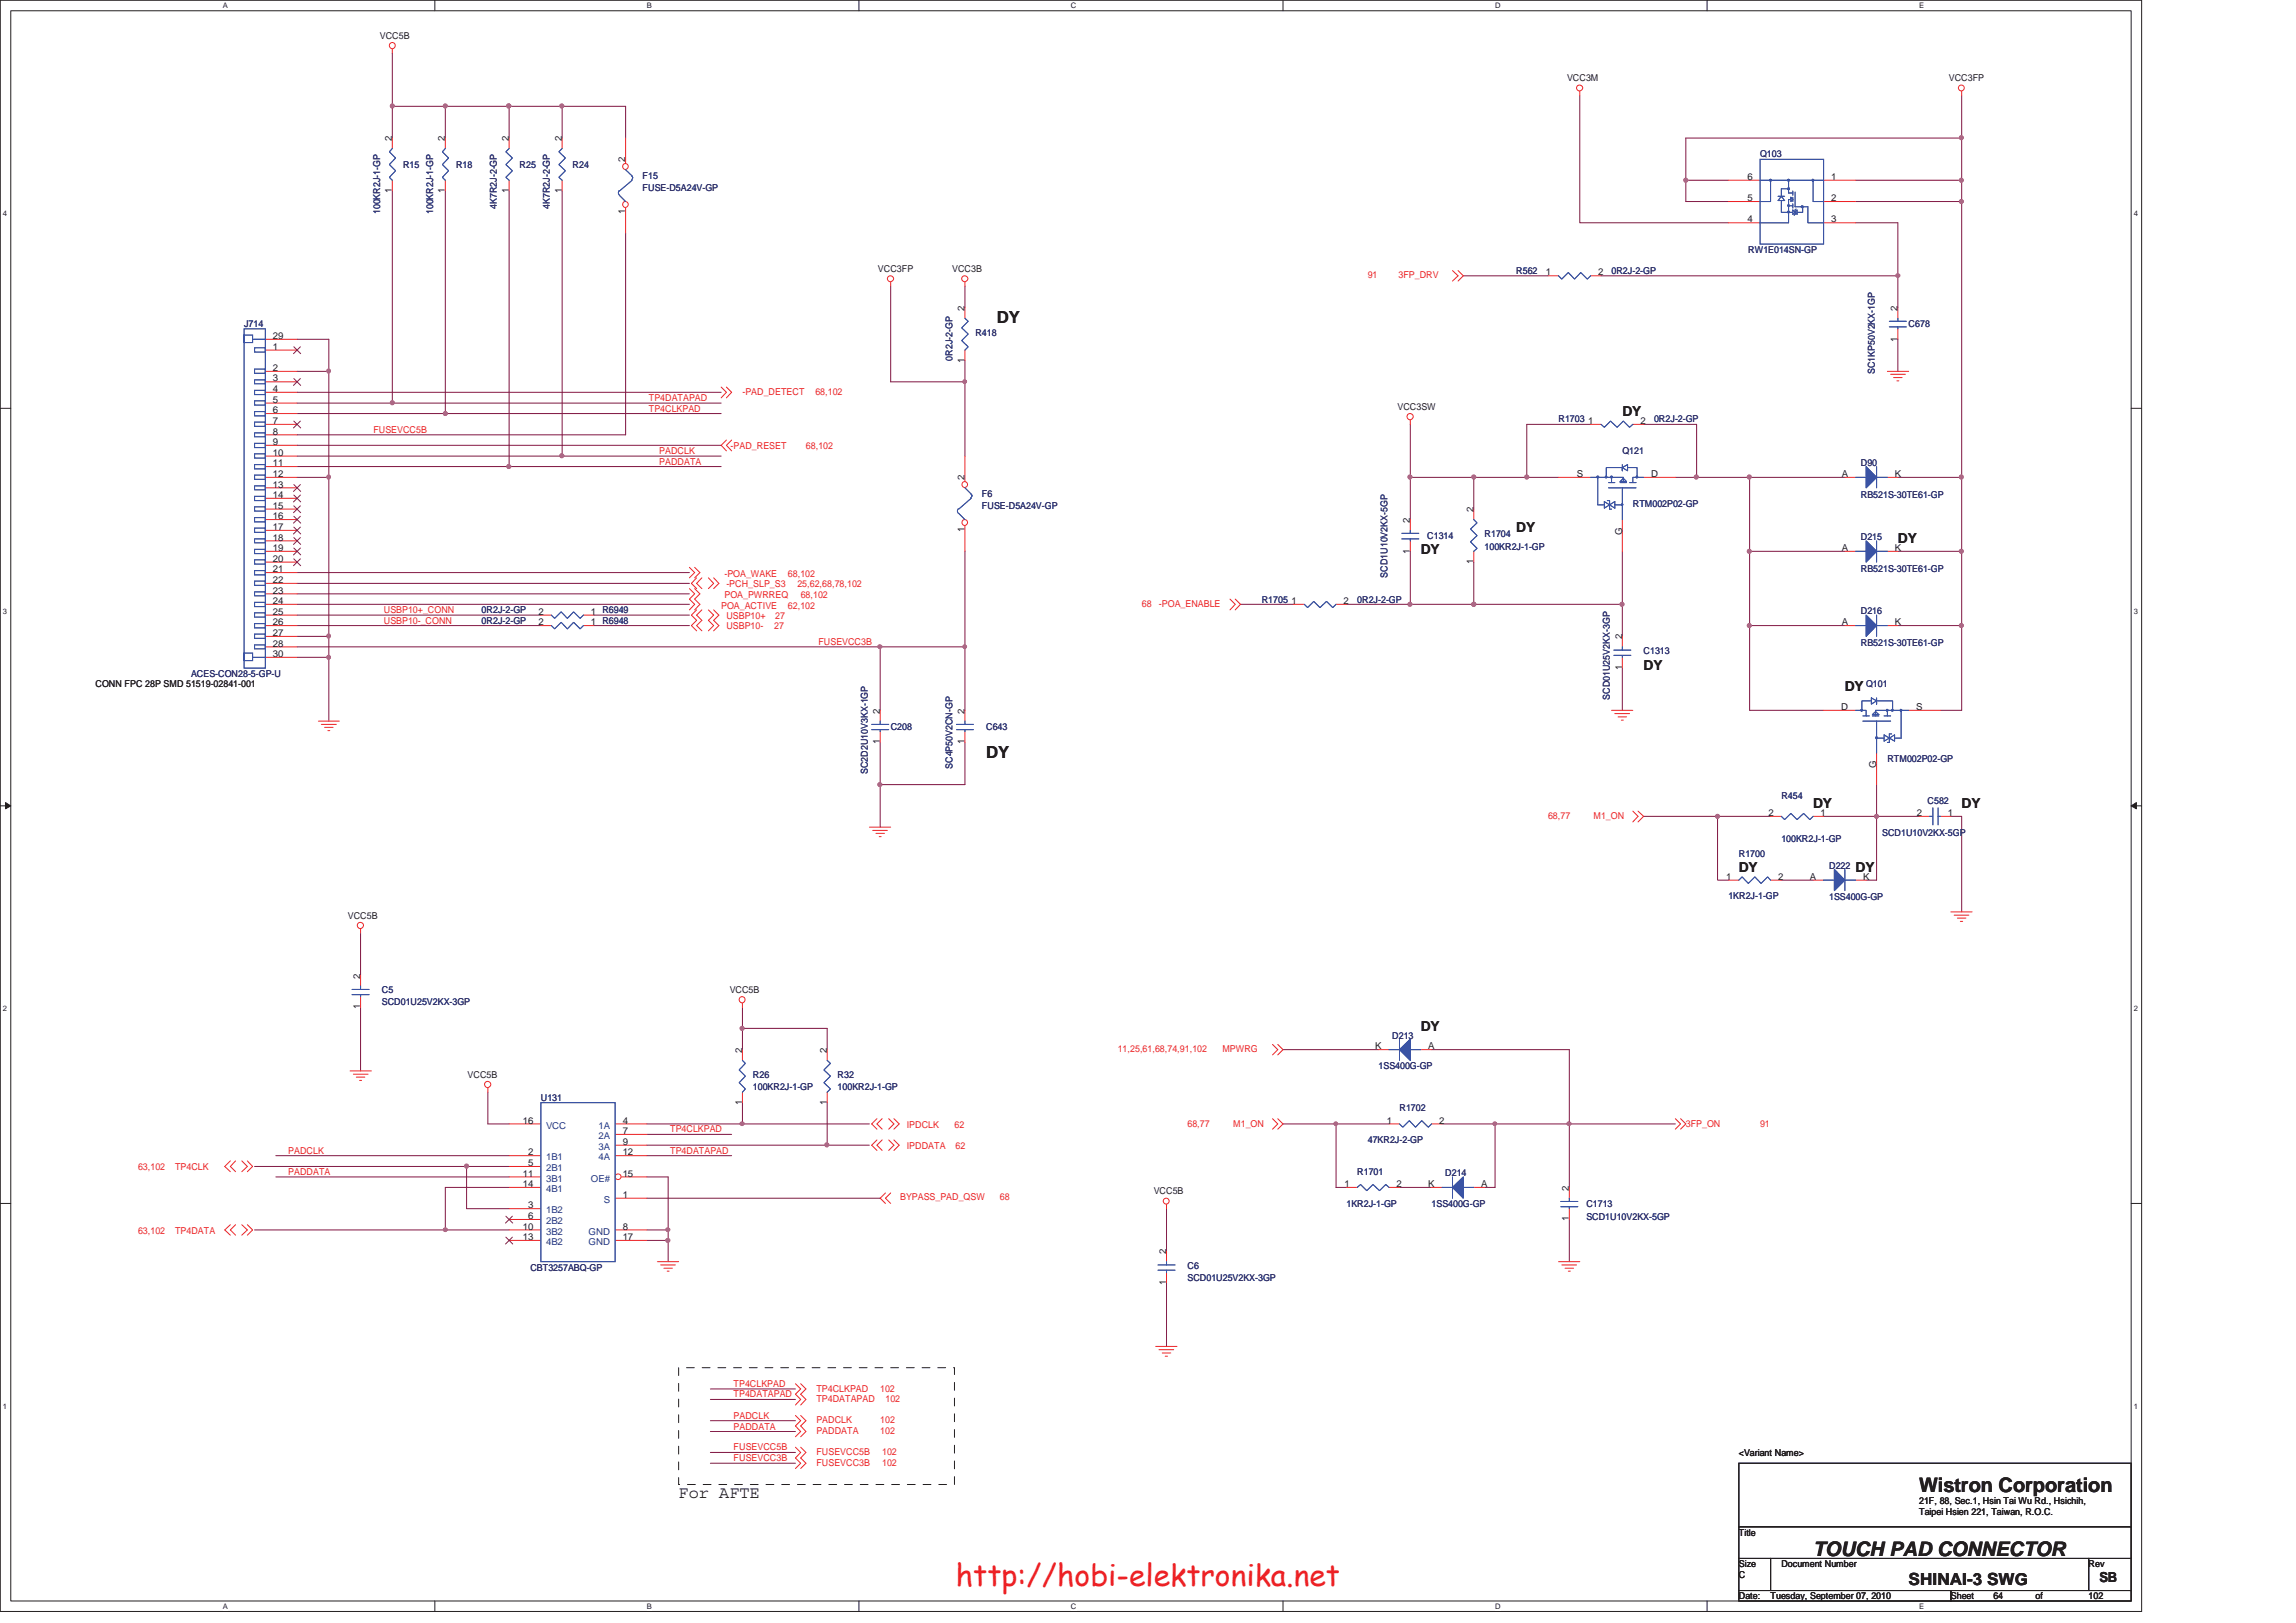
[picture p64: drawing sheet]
<svg xmlns="http://www.w3.org/2000/svg" width="297mm" height="210mm" viewBox="0 0 297 210" stroke-linecap="round" stroke-linejoin="round" font-family="sans-serif">
<defs><g id="words">
<text font-size="3.9" fill="#ed2024" x="123.7" y="205.2">http://hobi-elektronika.net</text>
<g font-size="2.6" fill="#231f20">
<text x="248.3" y="193.1">Wistron Corporation</text>
<text x="234.6" y="201.2">TOUCH PAD CONNECTOR</text>
</g>
<g font-size="2.2" fill="#231f20">
<text x="128.9" y="41.8">DY</text>
<text x="127.6" y="98.1">DY</text>
<text x="87.8" y="193.8">For AFTE</text>
<text x="246.9" y="205.1">SHINAI-3 SWG</text>
</g>
<g font-size="1.8" fill="#231f20">
<text x="209.9" y="53.8">DY</text>
<text x="183.8" y="71.6">DY</text>
<text x="196.2" y="68.9">DY</text>
<text x="245.5" y="70.3">DY</text>
<text x="212.6" y="86.7">DY</text>
<text x="238.7" y="89.4">DY</text>
<text x="234.6" y="104.6">DY</text>
<text x="253.8" y="104.6">DY</text>
<text x="225" y="112.8">DY</text>
<text x="240.1" y="112.8">DY</text>
<text x="183.8" y="133.3">DY</text>
<text x="271.6" y="204.7">SB</text>
</g>
<g font-size="1.2" fill="#231f20">
<text x="49.1" y="5">VCC5B</text>
<text x="202.7" y="10.5">VCC3M</text>
<text x="252.1" y="10.5">VCC3FP</text>
<text x="50.7" y="18.2" transform="rotate(-90 50.7 18.2)">2</text>
<text x="57.6" y="18.2" transform="rotate(-90 57.6 18.2)">2</text>
<text x="65.8" y="18.2" transform="rotate(-90 65.8 18.2)">2</text>
<text x="72.7" y="18.2" transform="rotate(-90 72.7 18.2)">2</text>
<text x="80.9" y="21" transform="rotate(-90 80.9 21)">2</text>
<text x="226.1" y="23.3">6</text>
<text x="236.9" y="23.3">1</text>
<text x="50.7" y="25" transform="rotate(-90 50.7 25)">1</text>
<text x="57.6" y="25" transform="rotate(-90 57.6 25)">1</text>
<text x="65.8" y="25" transform="rotate(-90 65.8 25)">1</text>
<text x="72.7" y="25" transform="rotate(-90 72.7 25)">1</text>
<text x="80.9" y="27.7" transform="rotate(-90 80.9 27.7)">1</text>
<text x="226.1" y="28.8">4</text>
<text x="226.1" y="26">5</text>
<text x="236.9" y="26">2</text>
<text x="236.9" y="28.8">3</text>
<text x="113.6" y="35.2">VCC3FP</text>
<text x="123.2" y="35.2">VCC3B</text>
<text x="200" y="35.6">1</text>
<text x="206.8" y="35.6">2</text>
<text x="124.8" y="40.2" transform="rotate(-90 124.8 40.2)">2</text>
<text x="245.5" y="40.2" transform="rotate(-90 245.5 40.2)">2</text>
<text x="35.3" y="45.3">1</text>
<text x="35.3" y="43.9">29</text>
<text x="124.8" y="46.9" transform="rotate(-90 124.8 46.9)">1</text>
<text x="245.5" y="44.2" transform="rotate(-90 245.5 44.2)">1</text>
<text x="35.3" y="48">2</text>
<text x="35.3" y="49.4">3</text>
<text x="35.3" y="50.7">4</text>
<text x="35.3" y="52.1">5</text>
<text x="35.3" y="53.5">6</text>
<text x="180.8" y="53">VCC3SW</text>
<text x="35.3" y="54.9">7</text>
<text x="35.3" y="56.2">8</text>
<text x="35.3" y="57.6">9</text>
<text x="35.3" y="59">10</text>
<text x="205.5" y="54.9">1</text>
<text x="212.2" y="54.9">2</text>
<text x="35.3" y="60.3">11</text>
<text x="35.3" y="61.7">12</text>
<text x="35.3" y="63.1">13</text>
<text x="35.3" y="64.4">14</text>
<text x="35.3" y="65.8">15</text>
<text x="124.8" y="62.1" transform="rotate(-90 124.8 62.1)">2</text>
<text x="204" y="61.7">S</text>
<text x="213.6" y="61.7">D</text>
<text x="238.3" y="61.7">A</text>
<text x="245.1" y="61.7">K</text>
<text x="35.3" y="67.2">16</text>
<text x="35.3" y="68.6">17</text>
<text x="35.3" y="69.9">18</text>
<text x="35.3" y="71.3">19</text>
<text x="124.8" y="68.9" transform="rotate(-90 124.8 68.9)">1</text>
<text x="182.4" y="71.6" transform="rotate(-90 182.4 71.6)">1</text>
<text x="182.4" y="67.6" transform="rotate(-90 182.4 67.6)">2</text>
<text x="190.6" y="66.2" transform="rotate(-90 190.6 66.2)">2</text>
<text x="209.8" y="69.2" transform="rotate(-90 209.8 69.2)">G</text>
<text x="238.3" y="71.3">A</text>
<text x="245.1" y="71.3">K</text>
<text x="35.3" y="72.7">20</text>
<text x="35.3" y="74">21</text>
<text x="35.3" y="75.4">22</text>
<text x="35.3" y="76.8">23</text>
<text x="190.6" y="73" transform="rotate(-90 190.6 73)">1</text>
<text x="35.3" y="78.1">24</text>
<text x="35.3" y="79.5">25</text>
<text x="35.3" y="80.9">26</text>
<text x="35.3" y="82.3">27</text>
<text x="35.3" y="83.6">28</text>
<text x="69.7" y="79.5">2</text>
<text x="69.7" y="80.9">2</text>
<text x="76.5" y="79.5">1 R6949</text>
<text x="76.5" y="80.9">1 R6948</text>
<text x="167.1" y="78.1">1</text>
<text x="173.8" y="78.1">2</text>
<text x="209.8" y="82.7" transform="rotate(-90 209.8 82.7)">2</text>
<text x="238.3" y="80.9">A</text>
<text x="245.1" y="80.9">K</text>
<text x="12.4" y="88.9">CONN FPC 28P SMD 51519-02841-001</text>
<text x="35.3" y="85">30</text>
<text x="209.8" y="86.7" transform="rotate(-90 209.8 86.7)">1</text>
<text x="113.8" y="92.3" transform="rotate(-90 113.8 92.3)">2</text>
<text x="124.8" y="92.3" transform="rotate(-90 124.8 92.3)">2</text>
<text x="238.2" y="91.9">D</text>
<text x="247.9" y="91.9">S</text>
<text x="113.8" y="96.3" transform="rotate(-90 113.8 96.3)">1</text>
<text x="124.8" y="96.3" transform="rotate(-90 124.8 96.3)">1</text>
<text x="242.7" y="99.4" transform="rotate(-90 242.7 99.4)">G</text>
<text x="228.8" y="105.6">2</text>
<text x="235.5" y="105.6">1</text>
<text x="248" y="105.6">2</text>
<text x="252" y="105.6">1</text>
<text x="223.3" y="113.8">1</text>
<text x="230" y="113.8">2</text>
<text x="234.1" y="113.8">A</text>
<text x="241" y="113.8">K</text>
<text x="45" y="118.9">VCC5B</text>
<text x="46.6" y="130.6" transform="rotate(-90 46.6 130.6)">1</text>
<text x="46.6" y="126.6" transform="rotate(-90 46.6 126.6)">2</text>
<text x="94.4" y="128.4">VCC5B</text>
<text x="96" y="136.2" transform="rotate(-90 96 136.2)">2</text>
<text x="107" y="136.2" transform="rotate(-90 107 136.2)">2</text>
<text x="177.9" y="135.8">K</text>
<text x="184.8" y="135.8">A</text>
<text x="60.5" y="139.4">VCC5B</text>
<text x="96" y="143" transform="rotate(-90 96 143)">1</text>
<text x="107" y="143" transform="rotate(-90 107 143)">1</text>
<text x="67.6" y="145.4">16</text>
<text x="68.3" y="149.5">2</text>
<text x="80.6" y="145.4">4</text>
<text x="80.6" y="146.7">7</text>
<text x="80.6" y="148.1">9</text>
<text x="80.6" y="149.5">12</text>
<text x="179.4" y="145.4">1</text>
<text x="186.2" y="145.4">2</text>
<text x="67.6" y="152.2">11</text>
<text x="67.6" y="153.6">14</text>
<text x="68.3" y="150.9">5</text>
<text x="80.6" y="155">1</text>
<text x="80.6" y="152.2">15</text>
<text x="149.3" y="154.5">VCC5B</text>
<text x="173.9" y="153.6">1</text>
<text x="180.7" y="153.6">2</text>
<text x="184.8" y="153.6">K</text>
<text x="191.6" y="153.6">A</text>
<text x="203" y="154" transform="rotate(-90 203 154)">2</text>
<text x="67.6" y="159.1">10</text>
<text x="67.6" y="160.4">13</text>
<text x="68.3" y="156.3">3</text>
<text x="68.3" y="157.7">6</text>
<text x="80.6" y="159.1">8</text>
<text x="80.6" y="160.4">17</text>
<text x="203" y="158" transform="rotate(-90 203 158)">1</text>
<text x="150.9" y="166.3" transform="rotate(-90 150.9 166.3)">1</text>
<text x="150.9" y="162.3" transform="rotate(-90 150.9 162.3)">2</text>
<text x="225" y="188.4">&lt;Variant Name&gt;</text>
<text x="248.3" y="194.6">21F, 88, Sec.1, Hsin Tai Wu Rd., Hsichih,</text>
<text x="248.3" y="196">Taipei Hsien 221, Taiwan, R.O.C.</text>
<text x="225" y="198.7">Title</text>
<text x="225" y="202.8">Size</text>
<text x="230.5" y="202.8">Document Number</text>
<text x="270.2" y="202.8">Rev</text>
<text x="225" y="204.2">C</text>
<text x="225" y="206.9">Date:</text>
<text x="229.1" y="206.9">Tuesday, September 07, 2010</text>
<text x="252.4" y="206.9">Sheet</text>
<text x="257.9" y="206.9">64</text>
<text x="263.4" y="206.9">of</text>
<text x="270.2" y="206.9">102</text>
</g>
<g font-size="1.2" fill="#2d2d72">
<text x="52.2" y="21.8">R15</text>
<text x="59" y="21.8">R18</text>
<text x="67.2" y="21.8">R25</text>
<text x="74.1" y="21.8">R24</text>
<text x="83.1" y="23.1">F15</text>
<text x="227.7" y="20.4">Q103</text>
<text x="49.2" y="27.7" transform="rotate(-90 49.2 27.7)">100KR2J-1-GP</text>
<text x="56" y="27.7" transform="rotate(-90 56 27.7)">100KR2J-1-GP</text>
<text x="64.3" y="27" transform="rotate(-90 64.3 27)">4K7R2J-2-GP</text>
<text x="71.1" y="27" transform="rotate(-90 71.1 27)">4K7R2J-2-GP</text>
<text x="83.1" y="24.8">FUSE-D5A24V-GP</text>
<text x="196.2" y="35.5">R562</text>
<text x="208.5" y="35.5">0R2J-2-GP</text>
<text x="226.2" y="32.7">RW1E014SN-GP</text>
<text x="31.6" y="42.3">J714</text>
<text x="123.2" y="46.6" transform="rotate(-90 123.2 46.6)">0R2J-2-GP</text>
<text x="126.2" y="43.4">R418</text>
<text x="246.9" y="42.3">C678</text>
<text x="242.6" y="48.4" transform="rotate(-90 242.6 48.4)">SC1KP50V2KX-1GP</text>
<text x="201.6" y="54.6">R1703</text>
<text x="209.9" y="58.8">Q121</text>
<text x="214" y="54.6">0R2J-2-GP</text>
<text x="127" y="64.3">F6</text>
<text x="127" y="65.9">FUSE-D5A24V-GP</text>
<text x="211.2" y="65.6">RTM002P02-GP</text>
<text x="240.7" y="60.3">D90</text>
<text x="240.7" y="64.4">RB521S-30TE61-GP</text>
<text x="184.7" y="69.8">C1314</text>
<text x="192.1" y="69.5">R1704</text>
<text x="192.1" y="71.1">100KR2J-1-GP</text>
<text x="240.7" y="69.9">D215</text>
<text x="163.2" y="78">R1705</text>
<text x="175.6" y="78">0R2J-2-GP</text>
<text x="179.5" y="74.8" transform="rotate(-90 179.5 74.8)">SCD1U10V2KX-5GP</text>
<text x="240.7" y="74">RB521S-30TE61-GP</text>
<text x="62.3" y="79.3">0R2J-2-GP</text>
<text x="62.3" y="80.7">0R2J-2-GP</text>
<text x="240.7" y="79.5">D216</text>
<text x="240.7" y="83.6">RB521S-30TE61-GP</text>
<text x="24.7" y="87.6">ACES-CON28-5-GP-U</text>
<text x="212.6" y="84.6">C1313</text>
<text x="241.4" y="88.9">Q101</text>
<text x="115.2" y="94.4">C208</text>
<text x="127.6" y="94.4">C643</text>
<text x="208.3" y="90.5" transform="rotate(-90 208.3 90.5)">SCD01U25V2KX-3GP</text>
<text x="112.3" y="100.2" transform="rotate(-90 112.3 100.2)">SC2D2U10V3KX-1GP</text>
<text x="123.2" y="99.5" transform="rotate(-90 123.2 99.5)">SC4P50V2CN-GP</text>
<text x="244.2" y="98.5">RTM002P02-GP</text>
<text x="230.5" y="103.3">R454</text>
<text x="249.4" y="104.1">C582</text>
<text x="225" y="110.9">R1700</text>
<text x="230.5" y="109">100KR2J-1-GP</text>
<text x="236.6" y="112.4">D222</text>
<text x="243.5" y="108.2">SCD1U10V2KX-5GP</text>
<text x="223.6" y="116.4">1KR2J-1-GP</text>
<text x="236.6" y="116.5">1SS400G-GP</text>
<text x="49.4" y="128.4">C5</text>
<text x="49.4" y="130.1">SCD01U25V2KX-3GP</text>
<text x="180.1" y="134.4">D213</text>
<text x="70" y="142.4">U131</text>
<text x="97.4" y="139.4">R26</text>
<text x="97.4" y="141.1">100KR2J-1-GP</text>
<text x="108.4" y="139.4">R32</text>
<text x="108.4" y="141.1">100KR2J-1-GP</text>
<text x="178.3" y="138.3">1SS400G-GP</text>
<text x="181.1" y="143.8">R1702</text>
<text x="177" y="147.9">47KR2J-2-GP</text>
<text x="175.6" y="152.1">R1701</text>
<text x="187" y="152.2">D214</text>
<text x="174.2" y="156.2">1KR2J-1-GP</text>
<text x="185.2" y="156.2">1SS400G-GP</text>
<text x="205.2" y="156.2">C1713</text>
<text x="205.2" y="157.8">SCD1U10V2KX-5GP</text>
<text x="68.6" y="164.4">CBT3257ABQ-GP</text>
<text x="153.6" y="164.1">C6</text>
<text x="153.6" y="165.8">SCD01U25V2KX-3GP</text>
</g>
<g font-size="1.2" fill="#ec2426">
<text x="177" y="36">91</text>
<text x="180.9" y="36">3FP_DRV</text>
<text x="83.9" y="51.9">TP4DATAPAD</text>
<text x="83.9" y="53.3">TP4CLKPAD</text>
<text x="96.1" y="51.1">-PAD_DETECT</text>
<text x="105.5" y="51.1">68,102</text>
<text x="48.3" y="56">FUSEVCC5B</text>
<text x="85.3" y="58.8">PADCLK</text>
<text x="94.5" y="58.1">-PAD_RESET</text>
<text x="104.3" y="58.1">68,102</text>
<text x="85.3" y="60.1">PADDATA</text>
<text x="93.7" y="74.7">-POA_WAKE</text>
<text x="93.7" y="77.4">POA_PWRREQ</text>
<text x="94" y="75.9">-PCH_SLP_S3</text>
<text x="101.9" y="74.7">68,102</text>
<text x="103.2" y="75.9">25,62,68,78,102</text>
<text x="103.6" y="77.4">68,102</text>
<text x="49.7" y="79.3">USBP10+_CONN</text>
<text x="49.7" y="80.7">USBP10-_CONN</text>
<text x="93.3" y="78.8">POA_ACTIVE</text>
<text x="94" y="80">USBP10+</text>
<text x="94" y="81.4">USBP10-</text>
<text x="100.2" y="81.4">27</text>
<text x="100.3" y="80">27</text>
<text x="101.9" y="78.8">62,102</text>
<text x="105.9" y="83.4">FUSEVCC3B</text>
<text x="147.7" y="78.5">68</text>
<text x="149.9" y="78.5">-POA_ENABLE</text>
<text x="200.3" y="106">68,77</text>
<text x="206.2" y="106">M1_ON</text>
<text x="144.6" y="136.1">11,25,61,68,74,91,102</text>
<text x="158.2" y="136.1">MPWRG</text>
<text x="37.3" y="149.3">PADCLK</text>
<text x="86.7" y="149.3">TP4DATAPAD</text>
<text x="86.7" y="146.5">TP4CLKPAD</text>
<text x="117.3" y="148.6">IPDDATA</text>
<text x="117.3" y="145.9">IPDCLK</text>
<text x="123.5" y="145.9">62</text>
<text x="123.6" y="148.6">62</text>
<text x="153.6" y="145.8">68,77</text>
<text x="159.6" y="145.8">M1_ON</text>
<text x="218.1" y="145.8">3FP_ON</text>
<text x="227.7" y="145.8">91</text>
<text x="17.9" y="151.3">63,102</text>
<text x="22.6" y="151.3">TP4CLK</text>
<text x="37.3" y="152">PADDATA</text>
<text x="116.5" y="155.3">BYPASS_PAD_QSW</text>
<text x="129.4" y="155.3">68</text>
<text x="17.9" y="159.6">63,102</text>
<text x="22.6" y="159.6">TP4DATA</text>
<text x="94.9" y="179.4">TP4CLKPAD</text>
<text x="94.9" y="180.8">TP4DATAPAD</text>
<text x="94.9" y="185">PADDATA</text>
<text x="94.9" y="183.6">PADCLK</text>
<text x="105.6" y="180">TP4CLKPAD</text>
<text x="105.6" y="181.4">TP4DATAPAD</text>
<text x="105.6" y="184.1">PADCLK</text>
<text x="105.6" y="185.5">PADDATA</text>
<text x="113.9" y="180">102</text>
<text x="113.9" y="185.5">102</text>
<text x="113.9" y="184.1">102</text>
<text x="114.6" y="181.4">102</text>
<text x="94.9" y="187.7">FUSEVCC5B</text>
<text x="94.9" y="189.1">FUSEVCC3B</text>
<text x="105.6" y="189.6">FUSEVCC3B</text>
<text x="105.6" y="188.3">FUSEVCC5B</text>
<text x="114.1" y="189.6">102</text>
<text x="114.1" y="188.3">102</text>
</g>
<g font-size="1.2" fill="#1d437e">
<text x="70.7" y="146">VCC</text>
<text x="77.4" y="146">1A</text>
<text x="77.4" y="147.4">2A</text>
<text x="77.4" y="148.8">3A</text>
<text x="70.7" y="150.1">1B1</text>
<text x="70.7" y="151.5">2B1</text>
<text x="70.7" y="152.9">3B1</text>
<text x="70.7" y="154.2">4B1</text>
<text x="76.5" y="152.9">OE#</text>
<text x="77.4" y="150.1">4A</text>
<text x="78.1" y="155.6">S</text>
<text x="70.7" y="157">1B2</text>
<text x="70.7" y="158.4">2B2</text>
<text x="70.7" y="159.7">3B2</text>
<text x="70.7" y="161.1">4B2</text>
<text x="76.2" y="159.7">GND</text>
<text x="76.2" y="161.1">GND</text>
</g>
<g font-size="1" fill="#231f20">
<text x="28.8" y="1.1">A</text>
<text x="83.7" y="1.1">B</text>
<text x="138.6" y="1.1">C</text>
<text x="193.4" y="1.1">D</text>
<text x="248.3" y="1.1">E</text>
<text x=".4" y="28">4</text>
<text x="276.1" y="28">4</text>
<text x=".4" y="79.4">3</text>
<text x="276.1" y="79.4">3</text>
<text x=".4" y="130.8">2</text>
<text x="276.1" y="130.8">2</text>
<text x=".4" y="182.3">1</text>
<text x="276.1" y="182.3">1</text>
<text x="28.8" y="208.1">A</text>
<text x="83.7" y="208.1">B</text>
<text x="138.6" y="208.1">C</text>
<text x="193.4" y="208.1">D</text>
<text x="248.3" y="208.1">E</text>
</g>
</g></defs>
<path d="M0 0h277.1v208.5h-277.1zM1.4 1.4h274.3v205.7h-274.3z" fill="none" stroke="#231f20" stroke-width=".13"/>
<g fill="#fff">
<path d="M28.8 .2h.7v1.1h-.7z"/>
<path d="M28.8 207.3h.7v1.1h-.7z"/>
</g>
<path d="M56.3 0v1.4M56.3 207.1v1.4" fill="none" stroke="#231f20" stroke-width=".13"/>
<g fill="#fff">
<path d="M83.7 .2h.6v1.1h-.6z"/>
<path d="M83.7 207.3h.6v1.1h-.6z"/>
</g>
<path d="M111.1 0v1.4M111.1 207.1v1.4" fill="none" stroke="#231f20" stroke-width=".13"/>
<g fill="#fff">
<path d="M138.6 .2h.7v1.1h-.7z"/>
<path d="M138.6 207.3h.7v1.1h-.7z"/>
</g>
<path d="M166 0v1.4M166 207.1v1.4" fill="none" stroke="#231f20" stroke-width=".13"/>
<g fill="#fff">
<path d="M193.4 .2h.7v1.1h-.7z"/>
<path d="M193.4 207.3h.7v1.1h-.7z"/>
</g>
<path d="M220.8 0v1.4M220.8 207.1v1.4" fill="none" stroke="#231f20" stroke-width=".13"/>
<g fill="#fff">
<path d="M248.3 .2h.6v1.1h-.6z"/>
<path d="M248.3 207.3h.6v1.1h-.6z"/>
<path d="M.4 27.1h.5v1.1h-.5z"/>
<path d="M276.1 27.1h.5v1.1h-.5z"/>
<path d="M.4 78.5h.5v1.1h-.5z"/>
<path d="M276.1 78.5h.5v1.1h-.5z"/>
</g>
<path d="M0 52.8h1.4M275.7 52.8h1.4" fill="none" stroke="#231f20" stroke-width=".13"/>
<g fill="#fff">
<path d="M.4 130h.5v1.1h-.5z"/>
<path d="M276.1 130h.5v1.1h-.5z"/>
</g>
<path d="M0 104.3h1.4M275.7 104.3h1.4" fill="none" stroke="#231f20" stroke-width=".13"/>
<path d="M.7 103.8l.7 .5-.7 .3z" fill="#231f20"/>
<path d="M.7 103.8l.7 .5-.7 .3z" fill="none" stroke="#231f20" stroke-width=".13"/>
<path d="M275.7 104.3l.7-.5v.8z" fill="#231f20"/>
<path d="M275.7 104.3l.7-.5v.8z" fill="none" stroke="#231f20" stroke-width=".13"/>
<g fill="#fff">
<path d="M.4 181.4h.5v1.1h-.5z"/>
<path d="M276.1 181.4h.5v1.1h-.5z"/>
</g>
<path d="M0 155.7h1.4M275.7 155.7h1.4" fill="none" stroke="#231f20" stroke-width=".13"/>
<path d="M46.6 120.7v5.5M96.1 130.3v5.5M63.1 145.4h2.8" fill="none" stroke="#7f1542" stroke-width=".13"/>
<circle cx="96" cy="133.1" r=".26" fill="#b8529f"/>
<circle cx="96" cy="133.1" r=".26" fill="none" stroke="#b8529f" stroke-width=".13"/>
<path d="M96.1 133.1h10.9M83.7 149.5h11M96.1 145.4h16.4" fill="none" stroke="#7f1542" stroke-width=".13"/>
<circle cx="96" cy="145.4" r=".25" fill="#b8529f"/>
<circle cx="96" cy="145.4" r=".25" fill="none" stroke="#b8529f" stroke-width=".13"/>
<path d="M83.7 148.2h28.8M107 142.7v5.5" fill="none" stroke="#7f1542" stroke-width=".13"/>
<circle cx="107" cy="148.1" r=".26" fill="#b8529f"/>
<circle cx="107" cy="148.1" r=".26" fill="none" stroke="#b8529f" stroke-width=".13"/>
<path d="M238.7 80.9h-12.3v11h9.5M245.5 80.9h8.3M251 91.9h2.8M242.8 101.5v4.1M252.4 105.6h1.4v12.4M107 133.1v2.7M83.7 146.8h11M96.1 142.7v2.7h-12.4" fill="none" stroke="#7f1542" stroke-width=".13"/>
<circle cx="253.7" cy="80.9" r=".26" fill="#b8529f"/>
<circle cx="253.7" cy="80.9" r=".26" fill="none" stroke="#b8529f" stroke-width=".13"/>
<path d="M253.8 80.9v11M46.6 130.3v8.3M32.9 150.9h27.5v5.5M63.1 141.3v4.1M83.7 159.1h2.7M83.7 155h30.2" fill="none" stroke="#7f1542" stroke-width=".13"/>
<circle cx="60.4" cy="150.9" r=".26" fill="#b8529f"/>
<circle cx="60.4" cy="150.9" r=".26" fill="none" stroke="#b8529f" stroke-width=".13"/>
<path d="M32.9 159.1h33M35.7 152.3h30.2M35.7 149.5h30.2M65.9 153.6h-8.3v5.5" fill="none" stroke="#7f1542" stroke-width=".13"/>
<circle cx="57.6" cy="159.1" r=".25" fill="#b8529f"/>
<circle cx="57.6" cy="159.1" r=".25" fill="none" stroke="#b8529f" stroke-width=".13"/>
<path d="M60.4 156.4h5.5M60.4 150.9h5.5M83.7 152.3h2.7M83.7 160.5h2.7v2.7" fill="none" stroke="#7f1542" stroke-width=".13"/>
<circle cx="86.4" cy="160.5" r=".26" fill="#b8529f"/>
<circle cx="86.4" cy="160.5" r=".26" fill="none" stroke="#b8529f" stroke-width=".13"/>
<path d="M86.4 159.1v1.4" fill="none" stroke="#7f1542" stroke-width=".13"/>
<circle cx="86.4" cy="159.1" r=".25" fill="#b8529f"/>
<circle cx="86.4" cy="159.1" r=".25" fill="none" stroke="#b8529f" stroke-width=".13"/>
<path d="M222.2 105.6h6.9M242.8 105.6h5.5M86.4 152.3v6.8" fill="none" stroke="#7f1542" stroke-width=".13"/>
<circle cx="242.8" cy="105.6" r=".26" fill="#b8529f"/>
<circle cx="242.8" cy="105.6" r=".26" fill="none" stroke="#b8529f" stroke-width=".13"/>
<path d="M222.2 105.6v8.3h1.4M230.5 113.9h4.1M235.9 105.6h6.9" fill="none" stroke="#7f1542" stroke-width=".13"/>
<circle cx="222.2" cy="105.6" r=".26" fill="#b8529f"/>
<circle cx="222.2" cy="105.6" r=".26" fill="none" stroke="#b8529f" stroke-width=".13"/>
<path d="M242.8 105.6v8.3h-1.4M179.7 145.4h-6.9v8.2M181.1 153.6h4.1M193.4 145.4v8.2h-1.3" fill="none" stroke="#7f1542" stroke-width=".13"/>
<path d="M172.6 145.2h.4l.1 .2-.1 .1-.2 .1-.2-.1z" fill-rule="evenodd" fill="#b8529f"/>
<path d="M172.6 145.2h.4l.1 .2-.1 .1-.2 .1-.2-.1z" fill="none" stroke="#b8529f" stroke-width=".13"/>
<path d="M166 135.8h12.3M185.2 135.8h17.8M172.8 153.6h1.4M186.6 145.4h6.8M203 145.4h13.7" fill="none" stroke="#7f1542" stroke-width=".13"/>
<circle cx="203" cy="145.4" r=".25" fill="#b8529f"/>
<circle cx="203" cy="145.4" r=".25" fill="none" stroke="#b8529f" stroke-width=".13"/>
<path d="M212.6 105.6h9.6M150.9 156.4v5.5M166 145.4h6.8M193.4 145.4h9.6v8.2M203 157.8v5.4M150.9 166v8.2" fill="none" stroke="#7f1542" stroke-width=".13"/>
<path d="M193.2 145.2h.3l.1 .2-.1 .1-.1 .1-.2-.1z" fill-rule="evenodd" fill="#b8529f"/>
<path d="M193.2 145.2h.3l.1 .2-.1 .1-.1 .1-.2-.1z" fill="none" stroke="#b8529f" stroke-width=".13"/>
<path d="M204.4 12.4v16.4h19.2M189.3 35.7h11M182.5 54.9v6.9M245.5 43.9v4.1M226.4 71.3h12.3M245.5 71.3h8.3M203 135.8v9.6" fill="none" stroke="#7f1542" stroke-width=".13"/>
<circle cx="253.7" cy="71.3" r=".26" fill="#b8529f"/>
<circle cx="253.7" cy="71.3" r=".26" fill="none" stroke="#b8529f" stroke-width=".13"/>
<path d="M226.4 61.8h12.3M226.4 71.3v9.6M245.5 61.8h8.3" fill="none" stroke="#7f1542" stroke-width=".13"/>
<circle cx="226.3" cy="80.9" r=".26" fill="#b8529f"/>
<circle cx="226.3" cy="80.9" r=".26" fill="none" stroke="#b8529f" stroke-width=".13"/>
<circle cx="226.3" cy="71.3" r=".26" fill="#b8529f"/>
<circle cx="226.3" cy="71.3" r=".26" fill="none" stroke="#b8529f" stroke-width=".13"/>
<path d="M253.8 26.1v54.8M226.4 61.8v9.5" fill="none" stroke="#7f1542" stroke-width=".13"/>
<circle cx="253.7" cy="61.7" r=".26" fill="#b8529f"/>
<circle cx="253.7" cy="61.7" r=".26" fill="none" stroke="#b8529f" stroke-width=".13"/>
<circle cx="253.7" cy="26.1" r=".26" fill="#b8529f"/>
<circle cx="253.7" cy="26.1" r=".26" fill="none" stroke="#b8529f" stroke-width=".13"/>
<path d="M197.5 61.8h4.1M209.9 78.2v4.1" fill="none" stroke="#7f1542" stroke-width=".13"/>
<circle cx="197.5" cy="61.7" r=".26" fill="#b8529f"/>
<circle cx="197.5" cy="61.7" r=".26" fill="none" stroke="#b8529f" stroke-width=".13"/>
<path d="M216.7 61.8h2.8" fill="none" stroke="#7f1542" stroke-width=".13"/>
<circle cx="219.5" cy="61.7" r=".26" fill="#b8529f"/>
<circle cx="219.5" cy="61.7" r=".26" fill="none" stroke="#b8529f" stroke-width=".13"/>
<path d="M212.6 54.9h6.9M219.5 61.8h6.9" fill="none" stroke="#7f1542" stroke-width=".13"/>
<circle cx="226.3" cy="61.7" r=".26" fill="#b8529f"/>
<circle cx="226.3" cy="61.7" r=".26" fill="none" stroke="#b8529f" stroke-width=".13"/>
<path d="M205.8 54.9h-8.3v6.9h-6.8M219.5 54.9v6.9" fill="none" stroke="#7f1542" stroke-width=".13"/>
<circle cx="190.7" cy="61.7" r=".26" fill="#b8529f"/>
<circle cx="190.7" cy="61.7" r=".26" fill="none" stroke="#b8529f" stroke-width=".13"/>
<path d="M253.8 12.4v5.5h-35.7M182.5 78.2h8.2M209.9 86.4v5.5" fill="none" stroke="#7f1542" stroke-width=".13"/>
<circle cx="190.7" cy="78.2" r=".26" fill="#b8529f"/>
<circle cx="190.7" cy="78.2" r=".26" fill="none" stroke="#b8529f" stroke-width=".13"/>
<circle cx="182.4" cy="78.2" r=".26" fill="#b8529f"/>
<circle cx="182.4" cy="78.2" r=".26" fill="none" stroke="#b8529f" stroke-width=".13"/>
<path d="M190.7 72.7v5.5h19.2" fill="none" stroke="#7f1542" stroke-width=".13"/>
<circle cx="209.8" cy="78.2" r=".26" fill="#b8529f"/>
<circle cx="209.8" cy="78.2" r=".26" fill="none" stroke="#b8529f" stroke-width=".13"/>
<circle cx="190.7" cy="78.2" r=".26" fill="#b8529f"/>
<circle cx="190.7" cy="78.2" r=".26" fill="none" stroke="#b8529f" stroke-width=".13"/>
<path d="M190.7 65.9v-4.1h-8.2v5.4" fill="none" stroke="#7f1542" stroke-width=".13"/>
<circle cx="182.4" cy="61.7" r=".26" fill="#b8529f"/>
<circle cx="182.4" cy="61.7" r=".26" fill="none" stroke="#b8529f" stroke-width=".13"/>
<path d="M240.1 28.8h5.4v6.9h-38.4M160.5 78.2h6.8M182.5 71.3v6.9h-8.3M209.9 71.3v6.9" fill="none" stroke="#7f1542" stroke-width=".13"/>
<circle cx="245.5" cy="35.7" r=".25" fill="#b8529f"/>
<circle cx="245.5" cy="35.7" r=".25" fill="none" stroke="#b8529f" stroke-width=".13"/>
<path d="M223.6 23.3h-5.5v2.8h5.5" fill="none" stroke="#7f1542" stroke-width=".13"/>
<circle cx="218.1" cy="23.3" r=".26" fill="#b8529f"/>
<circle cx="218.1" cy="23.3" r=".26" fill="none" stroke="#b8529f" stroke-width=".13"/>
<path d="M253.8 17.9v5.4h-13.7" fill="none" stroke="#7f1542" stroke-width=".13"/>
<circle cx="253.7" cy="17.8" r=".26" fill="#b8529f"/>
<circle cx="253.7" cy="17.8" r=".26" fill="none" stroke="#b8529f" stroke-width=".13"/>
<path d="M253.8 23.3v2.8h-13.7" fill="none" stroke="#7f1542" stroke-width=".13"/>
<circle cx="253.7" cy="23.3" r=".26" fill="#b8529f"/>
<circle cx="253.7" cy="23.3" r=".26" fill="none" stroke="#b8529f" stroke-width=".13"/>
<path d="M218.1 17.9v5.4M245.5 35.7v4.1M38.4 61.8h4.1M42.5 85v8.3" fill="none" stroke="#7f1542" stroke-width=".13"/>
<path d="M42.3 84.9l.2-.1 .2 .1v.3l-.2 .1-.2-.1z" fill-rule="evenodd" fill="#b8529f"/>
<path d="M42.3 84.9l.2-.1 .2 .1v.3l-.2 .1-.2-.1z" fill="none" stroke="#b8529f" stroke-width=".13"/>
<path d="M38.4 48h4.1M42.5 82.3v2.7" fill="none" stroke="#7f1542" stroke-width=".13"/>
<path d="M42.3 82.1l.2-.1 .2 .2v.3h-.2h-.2z" fill-rule="evenodd" fill="#b8529f"/>
<path d="M42.3 82.1l.2-.1 .2 .2v.3h-.2h-.2z" fill="none" stroke="#b8529f" stroke-width=".13"/>
<path d="M38.4 43.9h4.1v17.9M38.4 85h4.1" fill="none" stroke="#7f1542" stroke-width=".13"/>
<path d="M42.3 61.5h.2l.2 .1v.3l-.2 .1-.2-.1z" fill-rule="evenodd" fill="#b8529f"/>
<path d="M42.3 61.5h.2l.2 .1v.3l-.2 .1-.2-.1z" fill="none" stroke="#b8529f" stroke-width=".13"/>
<path d="M42.3 47.8l.2-.1 .2 .2v.3l-.2 .1-.2-.1z" fill-rule="evenodd" fill="#b8529f"/>
<path d="M42.3 47.8l.2-.1 .2 .2v.3l-.2 .1-.2-.1z" fill="none" stroke="#b8529f" stroke-width=".13"/>
<path d="M124.8 46.6v12.4M113.9 83.7h10.9" fill="none" stroke="#7f1542" stroke-width=".13"/>
<path d="M124.6 49.2h.4v.2v.1l-.2 .1-.2-.1z" fill-rule="evenodd" fill="#b8529f"/>
<path d="M124.6 49.2h.4v.2v.1l-.2 .1-.2-.1z" fill="none" stroke="#b8529f" stroke-width=".13"/>
<path d="M124.8 71.3v12.4" fill="none" stroke="#7f1542" stroke-width=".13"/>
<path d="M124.6 83.5h.4v.1v.2l-.2 .1-.2-.1z" fill-rule="evenodd" fill="#b8529f"/>
<path d="M124.6 83.5h.4v.1v.2l-.2 .1-.2-.1z" fill="none" stroke="#b8529f" stroke-width=".13"/>
<path d="M124.8 96.1v5.4M113.9 101.5v5.5" fill="none" stroke="#7f1542" stroke-width=".13"/>
<circle cx="113.8" cy="101.5" r=".26" fill="#b8529f"/>
<circle cx="113.8" cy="101.5" r=".26" fill="none" stroke="#b8529f" stroke-width=".13"/>
<g fill="none" stroke="#7f1542" stroke-width=".13">
<path d="M115.2 37v12.4h9.6M124.8 37v2.8M38.4 78.2h50.8M38.4 76.8h50.8M38.4 75.5h50.8M38.4 74.1h50.8M38.4 79.6h31.6M76.8 79.6h12.4M38.4 82.3h4.1M38.4 83.7h75.5v8.2M38.4 80.9h31.6M76.8 80.9h12.4"/>
<path d="M113.9 96.1v5.4h10.9M124.8 83.7v8.2"/>
</g>
<circle cx="113.8" cy="83.7" r=".25" fill="#b8529f"/>
<circle cx="113.8" cy="83.7" r=".25" fill="none" stroke="#b8529f" stroke-width=".13"/>
<path d="M50.8 6.9v6.9M42.5 61.8v20.5" fill="none" stroke="#7f1542" stroke-width=".13"/>
<circle cx="50.8" cy="13.7" r=".26" fill="#b8529f"/>
<circle cx="50.8" cy="13.7" r=".26" fill="none" stroke="#b8529f" stroke-width=".13"/>
<path d="M65.9 24.7v35.7M72.7 24.7v34.3M38.4 52.2h12.4" fill="none" stroke="#7f1542" stroke-width=".13"/>
<circle cx="72.7" cy="59" r=".26" fill="#b8529f"/>
<circle cx="72.7" cy="59" r=".26" fill="none" stroke="#b8529f" stroke-width=".13"/>
<path d="M65.9 13.8v4.1M72.7 13.8v4.1M38.4 59h34.3M65.9 60.4h27.4" fill="none" stroke="#7f1542" stroke-width=".13"/>
<circle cx="65.8" cy="60.4" r=".26" fill="#b8529f"/>
<circle cx="65.8" cy="60.4" r=".26" fill="none" stroke="#b8529f" stroke-width=".13"/>
<path d="M50.8 17.9v-4.1h6.8v4.1M65.9 13.8h6.8M80.9 13.8v4.1M80.9 30.2v26.1h-42.5M38.4 50.8h54.9M72.7 59h20.6" fill="none" stroke="#7f1542" stroke-width=".13"/>
<circle cx="65.8" cy="13.7" r=".26" fill="#b8529f"/>
<circle cx="65.8" cy="13.7" r=".26" fill="none" stroke="#b8529f" stroke-width=".13"/>
<path d="M57.6 13.8h8.3M38.4 60.4h27.5" fill="none" stroke="#7f1542" stroke-width=".13"/>
<circle cx="65.8" cy="13.7" r=".26" fill="#b8529f"/>
<circle cx="65.8" cy="13.7" r=".26" fill="none" stroke="#b8529f" stroke-width=".13"/>
<circle cx="57.6" cy="13.7" r=".26" fill="#b8529f"/>
<circle cx="57.6" cy="13.7" r=".26" fill="none" stroke="#b8529f" stroke-width=".13"/>
<path d="M72.7 13.8h8.2" fill="none" stroke="#7f1542" stroke-width=".13"/>
<circle cx="72.7" cy="13.7" r=".26" fill="#b8529f"/>
<circle cx="72.7" cy="13.7" r=".26" fill="none" stroke="#b8529f" stroke-width=".13"/>
<path d="M57.6 24.7v28.8h-19.2M38.4 57.6h54.9" fill="none" stroke="#7f1542" stroke-width=".13"/>
<circle cx="57.6" cy="53.5" r=".26" fill="#b8529f"/>
<circle cx="57.6" cy="53.5" r=".26" fill="none" stroke="#b8529f" stroke-width=".13"/>
<path d="M50.8 24.7v27.5h42.5" fill="none" stroke="#7f1542" stroke-width=".13"/>
<circle cx="50.8" cy="52.1" r=".26" fill="#b8529f"/>
<circle cx="50.8" cy="52.1" r=".26" fill="none" stroke="#b8529f" stroke-width=".13"/>
<path d="M57.6 53.5h35.7M91.9 179.7h11M91.9 181.1h11M91.9 185.2h11M91.9 183.8h11M91.9 187.9h11M91.9 189.3h11" fill="none" stroke="#7f1542" stroke-width=".13"/>
<g fill="none" stroke="#ec2426" stroke-width=".13">
<path d="M50.8 6.3v.6M204.4 11.8v.6M253.8 11.8v.6M115.2 36.5v.5M124.8 36.5v.5M187.9 35l.7 .7-.7 .7M188.6 35l.7 .7-.7 .7M93.3 50.1l.7 .7-.7 .7M94 50.1l.7 .7-.7 .7M94 56.9l-.7 .7 .7 .7M94.7 56.9l-.7 .7 .7 .7M182.5 54.4v.5"/>
<path d="M244.2 48h2.7M244.6 48.4h1.9M245 48.8h1.1M245.4 49.3h.3M89.2 73.4l.7 .7-.7 .7M89.2 76.2l.7 .6-.7 .7 .7 .7-.7 .7M89.9 73.4l.6 .7-.6 .7M89.9 76.2l.6 .6-.6 .7 .6 .7-.6 .7M90.1 78.9l-.7 .7 .7 .7-.7 .6 .7 .7M90.1 74.8l-.7 .7 .7 .7M90.8 78.9l-.7 .7 .7 .7-.7 .6 .7 .7M90.8 74.8l-.7 .7 .7 .7"/>
<path d="M91.6 78.9l.7 .7-.7 .7 .7 .6-.7 .7M91.6 74.8l.7 .7-.7 .7M92.3 78.9l.7 .7-.7 .7 .7 .6-.7 .7M92.3 74.8l.7 .7-.7 .7M159.1 77.5l.7 .7-.7 .7M159.8 77.5l.7 .7-.7 .7M41.2 93.3h2.7M41.6 93.7h1.9M42 94.1h1.1M42.4 94.5h.3M208.5 91.9h2.7M208.9 92.3h1.9"/>
<path d="M209.3 92.7h1.1M209.8 93.2h.2M112.5 107h2.7M112.9 107.4h1.9M113.3 107.8h1.1M113.7 108.2h.3M211.2 104.9l.7 .7-.7 .7M211.9 104.9l.7 .7-.7 .7M252.4 118h2.7M252.8 118.4h1.9M253.2 118.8h1.1M253.6 119.2h.3"/>
<path d="M45.3 138.6h2.7M45.7 139h1.9M46.1 139.4h1.1M46.5 139.8h.3M46.6 120.2v.5M46.6 126.2v1.4M46.6 128.9v1.4M96.1 129.8v.5M164.6 135.1l.7 .7-.7 .7M165.3 135.1l.7 .7-.7 .7M29.8 150.2l-.7 .7 .7 .7M29.8 158.5l-.7 .6 .7 .7"/>
<path d="M30.5 150.2l-.7 .7 .7 .7M30.5 158.5l-.7 .6 .7 .7M31.3 150.2l.7 .7-.7 .7M31.3 158.5l.7 .6-.7 .7M32 150.2l.7 .7-.7 .7M32 158.5l.7 .6-.7 .7M63.1 140.8v.5M113.4 147.5l-.6 .7 .6 .6M113.4 144.7l-.6 .7 .6 .7M114.1 147.5l-.7 .7 .7 .6M114.1 144.7l-.7 .7 .7 .7M114.6 154.3l-.7 .7 .7 .7"/>
<path d="M115 147.5l.7 .7-.7 .6M115 144.7l.7 .7-.7 .7M115.2 154.3l-.6 .7 .6 .7M115.7 147.5l.6 .7-.6 .6M115.7 144.7l.6 .7-.6 .7M150.9 155.8v.6M164.6 144.7l.7 .7-.7 .7M165.3 144.7l.7 .7-.7 .7M179.7 145.4h1.4M185.2 145.4h1.4M216.7 144.7l.7 .7-.7 .7M217.4 144.7l.7 .7-.7 .7"/>
<path d="M85 163.2h2.8M85.5 163.7h1.9M85.9 164.1h1.1M86.3 164.5h.3M102.9 179l.7 .7-.7 .7 .7 .7-.7 .7M103.6 179l.7 .7-.7 .7 .7 .7-.7 .7M149.5 174.2h2.8M149.9 174.6h1.9M150.4 175h1.1M150.7 175.5h.3M201.6 163.2h2.8M202.1 163.7h1.9"/>
<path d="M202.5 164.1h1.1M202.9 164.5h.3M102.9 183.1l.7 .7-.7 .7 .7 .7-.7 .7M102.9 187.2l.7 .7-.7 .7 .7 .7-.7 .7M103.6 183.1l.7 .7-.7 .7 .7 .7-.7 .7M103.6 187.2l.7 .7-.7 .7 .7 .7-.7 .7"/>
<circle cx="50.7" cy="5.9" r=".39"/>
<circle cx="204.4" cy="11.4" r=".39"/>
<circle cx="253.7" cy="11.4" r=".38"/>
<circle cx="115.2" cy="36.1" r=".39"/>
<circle cx="124.8" cy="36.1" r=".39"/>
<circle cx="182.4" cy="53.9" r=".4"/>
<circle cx="46.6" cy="119.7" r=".4"/>
<circle cx="96" cy="129.3" r=".39"/>
<circle cx="63.1" cy="140.3" r=".4"/>
<circle cx="150.9" cy="155.4" r=".38"/>
</g>
<path d="M225 189.3h50.7v8.2h-50.7zM225 197.5h50.7v4.1h-50.7zM225 201.6h4.1v4.2h-4.1zM225 205.8h27.4v1.3h-27.4zM229.1 201.6h41.1v4.2h-41.1zM252.4 205.8h23.3v1.3h-23.3zM270.2 201.6h5.5v4.2h-5.5z" fill="none" stroke="#231f20" stroke-width=".13"/>
<path d="M87.8 176.9h35.7v15.2h-35.7z" fill="none" stroke="#231f20" stroke-width=".13" stroke-dasharray="1 1 1 1 1 1 1 1"/>
<path d="M45.5 128.7h2.2M45.5 128h2.2M46.6 127.6v.4M46.6 128.7v.2M181.1 145.4l.4 .4 .8-.8 .8 .8 .8-.8 .9 .8 .4-.4" fill="none" stroke="#3a53a4" stroke-width=".13"/>
<circle cx="124.8" cy="67.6" r=".38" fill="#fff"/>
<g fill="none" stroke="#ec2426" stroke-width=".13">
<path d="M124.8 68v3.3"/>
<circle cx="124.8" cy="67.6" r=".38"/>
</g>
<circle cx="124.8" cy="62.7" r=".38" fill="#fff"/>
<g fill="none" stroke="#ec2426" stroke-width=".13">
<path d="M124.8 59v3.3M205.8 54.9h1.3M211.2 54.9h1.4M65.9 149.5h4.1M65.9 156.4h4.1M65.9 150.9h4.1M65.9 157.8h4.1M65.9 159.1h4.1M65.9 152.3h4.1M65.9 153.6h4.1M79.6 155h4.1M79.6 149.5h4.1"/>
<path d="M79.6 145.4h4.1M79.6 146.8h4.1M79.6 159.1h4.1M79.6 148.2h4.1M65.9 160.5h4.1"/>
<circle cx="124.8" cy="62.7" r=".38"/>
</g>
<path d="M207.1 54.9l.5 .4 .8-.8 .8 .8 .8-.8 .8 .8 .4-.4M124 65.8a.41 .41 0 0 0 0 .6M124 66.4l.8 .8M124.8 63.1l.8 .8M125.6 63.9l.2 .3-.2 .2M125.6 64.5l-1.6 1.4" fill="none" stroke="#3a53a4" stroke-width=".13"/>
<path d="M65.4 157.3l.9 .9M66.3 157.3l-.9 .9M65.4 160.1l.9 .8M66.3 160.1l-.9 .8" fill="none" stroke="#7f431c" stroke-width=".13"/>
<circle cx="80" cy="152.2" r=".37" fill="#fff"/>
<g fill="none" stroke="#ec2426" stroke-width=".13">
<path d="M178.3 135.8h1.4M183.8 135.8h1.4M65.9 145.4h4.1M80.4 152.3h3.3M79.6 160.5h4.1"/>
<circle cx="80" cy="152.2" r=".37"/>
</g>
<path d="M70 142.7h9.6v20.5h-9.6z" fill="none" stroke="#3a53a4" stroke-width=".13"/>
<path d="M181.1 135.8l1.4-1.4v2.8z" fill="#3a53a4"/>
<path d="M179.7 135.8h1.4M181.1 134.4v2.8M181.1 135.8l1.4-1.4v2.8zM182.5 135.8h1.3" fill="none" stroke="#3a53a4" stroke-width=".13"/>
<path d="M181.1 135.8l1.4-1.4v2.8z" fill="#3a53a4"/>
<g fill="none" stroke="#3a53a4" stroke-width=".13">
<path d="M31.6 43.3h1.1v1h-1.1zM31.6 42.5h2.7v43.9h-2.7zM32.7 43.9h1.6M32.9 45h1.4v.5h-1.4zM32.9 47.7h1.4v.6h-1.4zM32.9 49.1h1.4v.6h-1.4zM32.9 50.5h1.4v.6h-1.4zM32.9 51.9h1.4v.5h-1.4zM32.9 53.3h1.4v.5h-1.4zM32.9 57.4h1.4v.5h-1.4zM32.9 58.7h1.4v.6h-1.4zM32.9 54.6h1.4v.6h-1.4z"/>
<path d="M32.9 56h1.4v.5h-1.4zM244.4 42.3h2.2M244.4 41.6h2.2M245.5 41.2v.4M245.5 42.3v.2M32.9 60.1h1.4v.6h-1.4zM32.9 67h1.4v.5h-1.4zM32.9 64.2h1.4v.6h-1.4zM32.9 65.6h1.4v.5h-1.4zM32.9 61.5h1.4v.5h-1.4zM32.9 62.9h1.4v.5h-1.4zM32.9 73.8h1.4v.6h-1.4z"/>
<path d="M32.9 71.1h1.4v.5h-1.4zM32.9 72.4h1.4v.6h-1.4zM32.9 68.3h1.4v.6h-1.4zM32.9 69.7h1.4v.5h-1.4zM32.9 77.9h1.4v.6h-1.4zM32.9 79.3h1.4v.5h-1.4zM32.9 75.2h1.4v.5h-1.4zM32.9 76.6h1.4v.5h-1.4zM31.6 84.5h1.1v1h-1.1zM32.7 85h1.6M32.9 80.7h1.4v.5h-1.4zM32.9 83.4h1.4v.5h-1.4z"/>
<path d="M32.9 82h1.4v.6h-1.4zM225 113.9l.4-.5 .8 .9 .8-.9 .8 .9 .9-.9 .4 .5M230.5 105.6l.4 .4 .8-.8 .8 .8 .8-.8 .8 .8 .5-.4M179.7 135.8h1.4M181.1 134.4v2.8M181.1 135.8l1.4-1.4v2.8zM182.5 135.8h1.3M149.8 163.7h2.2M149.8 164.3h2.2M150.9 163.2v.5M150.9 164.3v.3"/>
</g>
<g fill="none" stroke="#ec2426" stroke-width=".13">
<path d="M245.5 39.8v1.4M34.3 45.3h4.1M34.3 48h4.1M34.3 49.4h4.1M34.3 50.8h4.1M34.3 52.2h4.1M34.3 53.5h4.1M34.3 54.9h4.1M34.3 56.3h4.1M34.3 57.6h4.1M34.3 59h4.1M34.3 43.9h4.1"/>
<path d="M245.5 42.5v1.4M34.3 60.4h4.1M34.3 61.8h4.1M34.3 63.1h4.1M34.3 64.5h4.1M34.3 65.9h4.1M34.3 67.2h4.1M34.3 68.6h4.1M34.3 70h4.1M34.3 71.3h4.1M34.3 72.7h4.1M34.3 74.1h4.1"/>
<path d="M34.3 75.5h4.1M34.3 76.8h4.1M34.3 78.2h4.1M34.3 79.6h4.1M238.7 61.8h1.4M244.2 61.8h1.3M34.3 80.9h4.1M34.3 82.3h4.1M34.3 83.7h4.1M34.3 85h4.1M223.6 113.9h1.4M229.1 113.9h1.4"/>
<path d="M229.1 105.6h1.4M234.6 105.6h1.3M150.9 161.9v1.3M150.9 164.6v1.4"/>
</g>
<g fill="none" stroke="#7f431c" stroke-width=".13">
<path d="M38 44.9l.9 .9M38 49l.9 .9M38 54.5l.9 .9M38.9 44.9l-.9 .9M38.9 49l-.9 .9M38.9 54.5l-.9 .9M38 62.7l.9 .9M38 64l.9 .9M38 65.4l.9 .9M38 66.8l.9 .9M38 68.2l.9 .9M38 69.6l.9 .8"/>
<path d="M38 70.9l.9 .9M38 72.3l.9 .9M38.9 62.7l-.9 .9M38.9 64l-.9 .9M38.9 65.4l-.9 .9M38.9 66.8l-.9 .9M38.9 68.2l-.9 .9M38.9 69.6l-.9 .8M38.9 70.9l-.9 .9M38.9 72.3l-.9 .9"/>
</g>
<path d="M241.4 60.4l1.4 1.4-1.4 1.3z" fill="#3a53a4"/>
<path d="M240.1 61.8h1.3M241.4 60.4l1.4 1.4-1.4 1.3zM242.8 60.4v2.7M242.8 61.8h1.4" fill="none" stroke="#3a53a4" stroke-width=".13"/>
<path d="M241.4 60.4l1.4 1.4-1.4 1.3z" fill="#3a53a4"/>
<path d="M72.7 19.2l-.4 .4 .8 .8-.8 .9 .8 .8-.8 .8 .4 .4M240.1 61.8h1.3M241.4 60.4l1.4 1.4-1.4 1.3zM242.8 60.4v2.7M242.8 61.8h1.4" fill="none" stroke="#3a53a4" stroke-width=".13"/>
<path d="M72.7 17.9v1.3M72.7 23.3v1.4M185.2 153.6h1.4M190.7 153.6h1.4" fill="none" stroke="#ec2426" stroke-width=".13"/>
<path d="M187.9 153.6l1.4-1.3v2.7z" fill="#3a53a4"/>
<path d="M186.6 153.6h1.3M187.9 152.3v2.7M187.9 153.6l1.4-1.3v2.7zM189.3 153.6h1.4" fill="none" stroke="#3a53a4" stroke-width=".13"/>
<path d="M187.9 153.6l1.4-1.3v2.7z" fill="#3a53a4"/>
<path d="M107 137.2l.4 .4-.8 .8 .8 .8-.8 .9 .8 .8-.4 .4M186.6 153.6h1.3M187.9 152.3v2.7M187.9 153.6l1.4-1.3v2.7zM189.3 153.6h1.4" fill="none" stroke="#3a53a4" stroke-width=".13"/>
<path d="M107 135.8v1.4M107 141.3v1.4" fill="none" stroke="#ec2426" stroke-width=".13"/>
<circle cx="80.9" cy="26.5" r=".38" fill="#fff"/>
<g fill="none" stroke="#ec2426" stroke-width=".13">
<path d="M80.9 26.9v3.3"/>
<circle cx="80.9" cy="26.5" r=".38"/>
</g>
<circle cx="80.9" cy="21.5" r=".38" fill="#fff"/>
<g fill="none" stroke="#ec2426" stroke-width=".13">
<path d="M80.9 17.9v3.3M182.5 67.2v1.4M182.5 70v1.3M238.7 71.3h1.4M244.2 71.3h1.3"/>
<circle cx="80.9" cy="21.5" r=".38"/>
</g>
<path d="M80.1 24.7a.41 .41 0 0 0 0 .5M80.1 25.3l.8 .8M80.9 22l.9 .8M81.7 22.8l.2 .2-.2 .2M81.8 23.3l-1.7 1.4M181.4 69.7h2.2M181.4 69h2.2M182.5 68.6v.4M182.5 69.7v.3" fill="none" stroke="#3a53a4" stroke-width=".13"/>
<path d="M241.4 70l1.4 1.3-1.4 1.4z" fill="#3a53a4"/>
<path d="M240.1 71.3h1.3M241.4 70l1.4 1.3-1.4 1.4zM242.8 70v2.7M242.8 71.3h1.4" fill="none" stroke="#3a53a4" stroke-width=".13"/>
<path d="M241.4 70l1.4 1.3-1.4 1.4z" fill="#3a53a4"/>
<path d="M240.1 71.3h1.3M241.4 70l1.4 1.3-1.4 1.4zM242.8 70v2.7M242.8 71.3h1.4M112.8 93.7h2.2M112.8 94.4h2.2M113.9 93.3v.4M113.9 94.4v.3M123.7 93.7h2.2M123.7 94.4h2.2M124.8 93.3v.4M124.8 94.4v.3" fill="none" stroke="#3a53a4" stroke-width=".13"/>
<path d="M113.9 91.9v1.4M113.9 94.7v1.4M124.8 91.9v1.4M124.8 94.7v1.4M234.6 113.9h1.3M240.1 113.9h1.3" fill="none" stroke="#ec2426" stroke-width=".13"/>
<path d="M237.3 112.5l1.4 1.4-1.4 1.3z" fill="#3a53a4"/>
<path d="M235.9 113.9h1.4M237.3 112.5l1.4 1.4-1.4 1.3zM238.7 112.5v2.7M238.7 113.9h1.4" fill="none" stroke="#3a53a4" stroke-width=".13"/>
<path d="M237.3 112.5l1.4 1.4-1.4 1.3z" fill="#3a53a4"/>
<g fill="none" stroke="#3a53a4" stroke-width=".13">
<path d="M208.8 84.1h2.2M208.8 84.8h2.2M209.9 83.7v.4M209.9 84.8v.2M235.9 113.9h1.4M237.3 112.5l1.4 1.4-1.4 1.3zM238.7 112.5v2.7M238.7 113.9h1.4M249.6 105.6h.5M250.1 104.5v2.2M250.7 104.5v2.2M250.7 105.6h.3"/>
<path d="M96.1 137.2l.3 .4-.8 .8 .8 .8-.8 .9 .8 .8-.3 .4M175.6 153.6l.4-.4 .8 .8 .8-.8 .9 .8 .8-.8 .4 .4M201.9 156.1h2.2M201.9 155.4h2.2M203 155v.4M203 156.1v.3"/>
</g>
<path d="M209.9 82.3v1.4M209.9 85v1.4M238.7 80.9h1.4M244.2 80.9h1.3M248.3 105.6h1.3M251 105.6h1.4M96.1 135.8v1.4M96.1 141.3v1.4M174.2 153.6h1.4M179.7 153.6h1.4M203 153.6v1.4M203 156.4v1.4" fill="none" stroke="#ec2426" stroke-width=".13"/>
<path d="M241.4 79.6l1.4 1.3-1.4 1.4z" fill="#3a53a4"/>
<path d="M241.4 79.6l1.4 1.3-1.4 1.4zM242.8 79.6v2.7M240.1 80.9h1.3M242.8 80.9h1.4" fill="none" stroke="#3a53a4" stroke-width=".13"/>
<path d="M241.4 79.6l1.4 1.3-1.4 1.4z" fill="#3a53a4"/>
<g fill="none" stroke="#3a53a4" stroke-width=".13">
<path d="M190.7 67.2l.4 .4-.9 .8 .9 .9-.9 .8 .9 .8-.4 .4M205.8 61.8h2.7v.6M206.7 61.8v3.5h.9M207.6 64.9v.8l1.3-.8v.8zM207.9 64.8h.3v1.1h.3M208.1 62.4h.8M208.5 61.8h1.5M208.9 65.3h1M209.9 60.5l.7-.4v.8zM209.9 60.1v.8v-.4h-2.1v1.3M209.9 63.1v4.1M210 61.9l-.4 .4"/>
<path d="M210.6 60.5h1.2v1.3M210.8 62.4h.9M212.6 61.8h-1.4v.6M241.4 79.6l1.4 1.3-1.4 1.4zM242.8 79.6v2.7M240.1 80.9h1.3M242.8 80.9h1.4"/>
</g>
<path d="M190.7 65.9v1.3M190.7 71.3v1.4M201.6 61.8h4.2M209.9 67.2v4.1M212.6 61.8h4.1" fill="none" stroke="#ec2426" stroke-width=".13"/>
<path d="M208.4 61.6h.2v.2h-.2z" fill-rule="evenodd" fill="#3a53a4"/>
<path d="M208.4 61.6h.2v.2h-.2z" fill="none" stroke="#3a53a4" stroke-width=".13"/>
<path d="M211.7 61.6l.2 .1-.2 .1z" fill-rule="evenodd" fill="#3a53a4"/>
<path d="M211.7 61.6l.2 .1-.2 .1z" fill="none" stroke="#3a53a4" stroke-width=".13"/>
<path d="M207.7 61.6l.2 .1-.1 .1z" fill-rule="evenodd" fill="#3a53a4"/>
<path d="M207.7 61.6l.2 .1-.1 .1z" fill="none" stroke="#3a53a4" stroke-width=".13"/>
<path d="M209.8 65.2h.1v.2h-.1z" fill-rule="evenodd" fill="#3a53a4"/>
<path d="M208.1 63.1h3.6M209.6 62.4h.8M209.8 65.2h.1v.2h-.1zM210 61.9l.4 .4h-.8M210 61.8v.6" fill="none" stroke="#3a53a4" stroke-width=".13"/>
<path d="M206.6 61.6h.2v.2h-.2z" fill-rule="evenodd" fill="#3a53a4"/>
<g fill="none" stroke="#3a53a4" stroke-width=".13">
<path d="M205.8 61.8h2.7v.6M206.6 61.6h.2v.2h-.2zM206.7 61.8v3.5h.9M207.6 64.9v.8l1.3-.8v.8zM207.9 64.8h.3v1.1h.3M208.1 62.4h.8M208.5 61.8h1.5M208.9 65.3h1M209.9 60.5l.7-.4v.8zM209.9 60.1v.8v-.4h-2.1v1.3M209.9 63.1v4.1M210 61.9l-.4 .4"/>
<path d="M210.6 60.5h1.2v1.3M210.8 62.4h.9M212.6 61.8h-1.4v.6"/>
</g>
<path d="M208.4 61.6h.2v.2h-.2z" fill-rule="evenodd" fill="#3a53a4"/>
<path d="M208.4 61.6h.2v.2h-.2z" fill="none" stroke="#3a53a4" stroke-width=".13"/>
<path d="M211.7 61.6l.2 .1-.2 .1z" fill-rule="evenodd" fill="#3a53a4"/>
<path d="M211.7 61.6l.2 .1-.2 .1z" fill="none" stroke="#3a53a4" stroke-width=".13"/>
<path d="M207.7 61.6l.2 .1-.1 .1z" fill-rule="evenodd" fill="#3a53a4"/>
<path d="M207.7 61.6l.2 .1-.1 .1z" fill="none" stroke="#3a53a4" stroke-width=".13"/>
<path d="M209.8 65.2h.1v.2h-.1z" fill-rule="evenodd" fill="#3a53a4"/>
<path d="M208.1 63.1h3.6M209.6 62.4h.8M209.8 65.2h.1v.2h-.1zM210 61.9l.4 .4h-.8M210 61.8v.6" fill="none" stroke="#3a53a4" stroke-width=".13"/>
<path d="M206.6 61.6h.2v.2h-.2z" fill-rule="evenodd" fill="#3a53a4"/>
<g fill="none" stroke="#3a53a4" stroke-width=".13">
<path d="M50.8 19.2l-.4 .4 .8 .8-.8 .9 .8 .8-.8 .8 .4 .4M201.6 35.7l.5 .4 .8-.8 .8 .8 .8-.8 .9 .8 .4-.4M206.6 61.6h.2v.2h-.2zM240.1 91.9h1.3v.7M241 92.6h.8M242.1 90.7h-1.2v1.2M242.1 90.3l.7 .4-.7 .4zM242.7 91.9h1.5M242.7 92.1l.4 .4M242.8 90.3v.8v-.4h2.1v1.2M242.8 93.3v4.1M242.8 95.5h1"/>
<path d="M243.8 92.6h.8M243.8 95.1l.6 .4-.6 .4zM244.4 95.5l.7-.4v.8zM244.7 95h-.3v1.1h-.2M246 91.9v3.6h-.9M246.9 91.9h-2.7v.7"/>
</g>
<path d="M50.8 17.9v1.3M50.8 23.3v1.4M200.3 35.7h1.3M205.8 35.7h1.3M235.9 91.9h4.2M242.8 97.4v4.1M246.9 91.9h4.1" fill="none" stroke="#ec2426" stroke-width=".13"/>
<path d="M244.1 91.8l.2 .1-.2 .1z" fill-rule="evenodd" fill="#3a53a4"/>
<path d="M244.1 91.8l.2 .1-.2 .1z" fill="none" stroke="#3a53a4" stroke-width=".13"/>
<path d="M240.8 91.8l.2 .1-.2 .1z" fill-rule="evenodd" fill="#3a53a4"/>
<path d="M240.8 91.8l.2 .1-.2 .1z" fill="none" stroke="#3a53a4" stroke-width=".13"/>
<path d="M244.8 91.8l.1 .1-.1 .1z" fill-rule="evenodd" fill="#3a53a4"/>
<path d="M244.8 91.8l.1 .1-.1 .1z" fill="none" stroke="#3a53a4" stroke-width=".13"/>
<path d="M242.7 95.4h.2v.1h-.2z" fill-rule="evenodd" fill="#3a53a4"/>
<path d="M241 93.3h3.6M242.2 92.6h.9M242.7 91.9v.7M242.7 92.1l-.5 .4h.9M242.7 95.4h.2v.1h-.2z" fill="none" stroke="#3a53a4" stroke-width=".13"/>
<path d="M245.9 91.8l.1 .1-.1 .1z" fill-rule="evenodd" fill="#3a53a4"/>
<g fill="none" stroke="#3a53a4" stroke-width=".13">
<path d="M240.1 91.9h1.3v.7M241 92.6h.8M242.1 90.7h-1.2v1.2M242.1 90.3l.7 .4-.7 .4zM242.7 91.9h1.5M242.7 92.1l.4 .4M242.8 90.3v.8v-.4h2.1v1.2M242.8 93.3v4.1M242.8 95.5h1M243.8 92.6h.8M243.8 95.1l.6 .4-.6 .4zM244.4 95.5l.7-.4v.8z"/>
<path d="M244.7 95h-.3v1.1h-.2M245.9 91.8l.1 .1-.1 .1zM246 91.9v3.6h-.9M246.9 91.9h-2.7v.7"/>
</g>
<path d="M244.1 91.8l.2 .1-.2 .1z" fill-rule="evenodd" fill="#3a53a4"/>
<path d="M244.1 91.8l.2 .1-.2 .1z" fill="none" stroke="#3a53a4" stroke-width=".13"/>
<path d="M240.8 91.8l.2 .1-.2 .1z" fill-rule="evenodd" fill="#3a53a4"/>
<path d="M240.8 91.8l.2 .1-.2 .1z" fill="none" stroke="#3a53a4" stroke-width=".13"/>
<path d="M244.8 91.8l.1 .1-.1 .1z" fill-rule="evenodd" fill="#3a53a4"/>
<path d="M244.8 91.8l.1 .1-.1 .1z" fill="none" stroke="#3a53a4" stroke-width=".13"/>
<path d="M242.7 95.4h.2v.1h-.2z" fill-rule="evenodd" fill="#3a53a4"/>
<path d="M241 93.3h3.6M242.2 92.6h.9M242.7 91.9v.7M242.7 92.1l-.5 .4h.9M242.7 95.4h.2v.1h-.2z" fill="none" stroke="#3a53a4" stroke-width=".13"/>
<path d="M245.9 91.8l.1 .1-.1 .1z" fill-rule="evenodd" fill="#3a53a4"/>
<g fill="none" stroke="#3a53a4" stroke-width=".13">
<path d="M227.7 23.3h8.2M229.1 23.3v2.8h-1.4M230 25.4h.9M230.5 25.9v1.6M230.5 25.4l.4 .5h-.9zM231.4 24.4h-.9v1M231.4 26.6h.5M231.4 25h.5M231.7 25.5l.2 .3-.2 .3zM231.7 25.8h-.3v3h-3.7M231.7 25.5v.2M231.9 24.7v.6"/>
<path d="M231.9 25.5v.6M231.9 26.4v.5M232.2 24.8v2h1.7v2h2M233.2 26.8v.7h-.7M234.6 23.3v2.8h1.3M245.9 91.8l.1 .1-.1 .1z"/>
</g>
<path d="M223.6 23.3h4.1M223.6 26.1h4.1M223.6 28.8h4.1M235.9 23.3h4.2M235.9 26.1h4.2M235.9 28.8h4.2" fill="none" stroke="#ec2426" stroke-width=".13"/>
<path d="M234.5 23.2l.2 .1-.2 .1z" fill-rule="evenodd" fill="#3a53a4"/>
<path d="M231.4 23.3v1.7M234.5 23.2l.2 .1-.2 .1z" fill="none" stroke="#3a53a4" stroke-width=".13"/>
<path d="M229 23.2h.1v.2h-.1z" fill-rule="evenodd" fill="#3a53a4"/>
<path d="M229 23.2h.1v.2h-.1z" fill="none" stroke="#3a53a4" stroke-width=".13"/>
<path d="M231.3 23.2h.2v.2h-.2z" fill-rule="evenodd" fill="#3a53a4"/>
<path d="M231.3 23.2h.2v.2h-.2z" fill="none" stroke="#3a53a4" stroke-width=".13"/>
<path d="M231.3 24.3h.2v.2h-.2z" fill-rule="evenodd" fill="#3a53a4"/>
<path d="M231.3 24.3h.2v.2h-.2z" fill="none" stroke="#3a53a4" stroke-width=".13"/>
<path d="M231.3 26.5l.2 .1-.1 .1z" fill-rule="evenodd" fill="#3a53a4"/>
<path d="M231.3 26.5l.2 .1-.1 .1z" fill="none" stroke="#3a53a4" stroke-width=".13"/>
<path d="M231.3 27.3h.2v.2h-.2z" fill-rule="evenodd" fill="#3a53a4"/>
<path d="M231.3 27.3h.2v.2h-.2z" fill="none" stroke="#3a53a4" stroke-width=".13"/>
<path d="M233.1 26.7h.1v.1h-.1z" fill-rule="evenodd" fill="#3a53a4"/>
<g fill="none" stroke="#3a53a4" stroke-width=".13">
<path d="M227.7 20.6h8.2v11h-8.2zM227.7 23.3h8.2M229.1 23.3v2.8h-1.4M230 25.4h.9M230.5 25.9v1.6h1.4M230.5 25.4l.4 .5h-.9zM231.4 24.4h-.9v1M231.4 26.6h.5M231.4 25h.5M231.7 25.5l.2 .3-.2 .3zM231.7 25.8h-.3v3h-3.7M231.7 25.5v.2"/>
<path d="M231.9 24.7v.6M231.9 25.5v.6M231.9 26.4v.5M231.9 27.2l.6 .5v-.5l-.6 .5zM232.2 24.8v2h1.7v2h2M232.4 27l-.2 .2v.5l-.1 .2M233.1 26.7h.1v.1h-.1zM233.2 26.8v.7h-.7M234.6 23.3v2.8h1.3"/>
</g>
<path d="M234.5 23.2l.2 .1-.2 .1z" fill-rule="evenodd" fill="#3a53a4"/>
<path d="M231.4 23.3v1.7M234.5 23.2l.2 .1-.2 .1z" fill="none" stroke="#3a53a4" stroke-width=".13"/>
<path d="M229 23.2h.1v.2h-.1z" fill-rule="evenodd" fill="#3a53a4"/>
<path d="M229 23.2h.1v.2h-.1z" fill="none" stroke="#3a53a4" stroke-width=".13"/>
<path d="M231.3 23.2h.2v.2h-.2z" fill-rule="evenodd" fill="#3a53a4"/>
<path d="M231.3 23.2h.2v.2h-.2z" fill="none" stroke="#3a53a4" stroke-width=".13"/>
<path d="M231.3 24.3h.2v.2h-.2z" fill-rule="evenodd" fill="#3a53a4"/>
<path d="M231.3 24.3h.2v.2h-.2z" fill="none" stroke="#3a53a4" stroke-width=".13"/>
<path d="M231.3 26.5l.2 .1-.1 .1z" fill-rule="evenodd" fill="#3a53a4"/>
<path d="M231.3 26.5l.2 .1-.1 .1z" fill="none" stroke="#3a53a4" stroke-width=".13"/>
<path d="M231.3 27.3h.2v.2h-.2z" fill-rule="evenodd" fill="#3a53a4"/>
<path d="M231.3 27.3h.2v.2h-.2z" fill="none" stroke="#3a53a4" stroke-width=".13"/>
<path d="M233.1 26.7h.1v.1h-.1z" fill-rule="evenodd" fill="#3a53a4"/>
<path d="M57.6 19.2l-.4 .4 .8 .8-.8 .9 .8 .8-.8 .8 .4 .4M65.9 19.2l-.5 .4 .9 .8-.9 .9 .9 .8-.9 .8 .5 .4M227.7 20.6h8.2v11h-8.2zM230.5 27.5h1.4M231.9 27.2l.6 .5v-.5l-.6 .5zM232.4 27l-.2 .2v.5l-.1 .2M233.1 26.7h.1v.1h-.1zM124.8 41.2l.5 .4-.9 .8 .9 .8-.9 .9 .9 .8-.5 .4M71.3 79.6l.5 .4 .8-.8 .8 .8 .8-.8 .9 .8 .4-.4M168.7 78.2l.5 .4 .8-.8 .8 .8 .8-.8 .8 .8 .4-.4M71.3 80.9l.5 .5 .8-.9 .8 .9 .8-.9 .9 .9 .4-.5" fill="none" stroke="#3a53a4" stroke-width=".13"/>
<path d="M57.6 17.9v1.3M65.9 17.9v1.3M57.6 23.3v1.4M65.9 23.3v1.4M124.8 39.8v1.4M124.8 45.3v1.3M70 79.6h1.3M75.5 79.6h1.3M167.3 78.2h1.4M172.8 78.2h1.4M70 80.9h1.3M75.5 80.9h1.3" fill="none" stroke="#ec2426" stroke-width=".13"/>
<circle cx="96" cy="133.1" r=".26" fill="#b8529f"/>
<circle cx="96" cy="133.1" r=".26" fill="none" stroke="#b8529f" stroke-width=".13"/>
<circle cx="96" cy="145.4" r=".25" fill="#b8529f"/>
<circle cx="96" cy="145.4" r=".25" fill="none" stroke="#b8529f" stroke-width=".13"/>
<circle cx="107" cy="148.1" r=".26" fill="#b8529f"/>
<circle cx="107" cy="148.1" r=".26" fill="none" stroke="#b8529f" stroke-width=".13"/>
<circle cx="253.7" cy="80.9" r=".26" fill="#b8529f"/>
<circle cx="253.7" cy="80.9" r=".26" fill="none" stroke="#b8529f" stroke-width=".13"/>
<circle cx="60.4" cy="150.9" r=".26" fill="#b8529f"/>
<circle cx="60.4" cy="150.9" r=".26" fill="none" stroke="#b8529f" stroke-width=".13"/>
<circle cx="57.6" cy="159.1" r=".25" fill="#b8529f"/>
<circle cx="57.6" cy="159.1" r=".25" fill="none" stroke="#b8529f" stroke-width=".13"/>
<circle cx="86.4" cy="160.5" r=".26" fill="#b8529f"/>
<circle cx="86.4" cy="160.5" r=".26" fill="none" stroke="#b8529f" stroke-width=".13"/>
<circle cx="86.4" cy="159.1" r=".25" fill="#b8529f"/>
<circle cx="86.4" cy="159.1" r=".25" fill="none" stroke="#b8529f" stroke-width=".13"/>
<circle cx="242.8" cy="105.6" r=".26" fill="#b8529f"/>
<circle cx="242.8" cy="105.6" r=".26" fill="none" stroke="#b8529f" stroke-width=".13"/>
<circle cx="222.2" cy="105.6" r=".26" fill="#b8529f"/>
<circle cx="222.2" cy="105.6" r=".26" fill="none" stroke="#b8529f" stroke-width=".13"/>
<path d="M172.6 145.2h.4l.1 .2-.1 .1-.2 .1-.2-.1z" fill-rule="evenodd" fill="#b8529f"/>
<path d="M172.6 145.2h.4l.1 .2-.1 .1-.2 .1-.2-.1z" fill="none" stroke="#b8529f" stroke-width=".13"/>
<circle cx="203" cy="145.4" r=".25" fill="#b8529f"/>
<circle cx="203" cy="145.4" r=".25" fill="none" stroke="#b8529f" stroke-width=".13"/>
<path d="M193.2 145.2h.3l.1 .2-.1 .1-.1 .1-.2-.1z" fill-rule="evenodd" fill="#b8529f"/>
<path d="M193.2 145.2h.3l.1 .2-.1 .1-.1 .1-.2-.1z" fill="none" stroke="#b8529f" stroke-width=".13"/>
<circle cx="253.7" cy="71.3" r=".26" fill="#b8529f"/>
<circle cx="253.7" cy="71.3" r=".26" fill="none" stroke="#b8529f" stroke-width=".13"/>
<circle cx="226.3" cy="80.9" r=".26" fill="#b8529f"/>
<circle cx="226.3" cy="80.9" r=".26" fill="none" stroke="#b8529f" stroke-width=".13"/>
<circle cx="226.3" cy="71.3" r=".26" fill="#b8529f"/>
<circle cx="226.3" cy="71.3" r=".26" fill="none" stroke="#b8529f" stroke-width=".13"/>
<circle cx="253.7" cy="61.7" r=".26" fill="#b8529f"/>
<circle cx="253.7" cy="61.7" r=".26" fill="none" stroke="#b8529f" stroke-width=".13"/>
<circle cx="253.7" cy="26.1" r=".26" fill="#b8529f"/>
<circle cx="253.7" cy="26.1" r=".26" fill="none" stroke="#b8529f" stroke-width=".13"/>
<circle cx="197.5" cy="61.7" r=".26" fill="#b8529f"/>
<circle cx="197.5" cy="61.7" r=".26" fill="none" stroke="#b8529f" stroke-width=".13"/>
<circle cx="219.5" cy="61.7" r=".26" fill="#b8529f"/>
<circle cx="219.5" cy="61.7" r=".26" fill="none" stroke="#b8529f" stroke-width=".13"/>
<circle cx="226.3" cy="61.7" r=".26" fill="#b8529f"/>
<circle cx="226.3" cy="61.7" r=".26" fill="none" stroke="#b8529f" stroke-width=".13"/>
<circle cx="190.7" cy="61.7" r=".26" fill="#b8529f"/>
<circle cx="190.7" cy="61.7" r=".26" fill="none" stroke="#b8529f" stroke-width=".13"/>
<circle cx="190.7" cy="78.2" r=".26" fill="#b8529f"/>
<circle cx="190.7" cy="78.2" r=".26" fill="none" stroke="#b8529f" stroke-width=".13"/>
<circle cx="182.4" cy="78.2" r=".26" fill="#b8529f"/>
<circle cx="182.4" cy="78.2" r=".26" fill="none" stroke="#b8529f" stroke-width=".13"/>
<circle cx="209.8" cy="78.2" r=".26" fill="#b8529f"/>
<circle cx="209.8" cy="78.2" r=".26" fill="none" stroke="#b8529f" stroke-width=".13"/>
<circle cx="190.7" cy="78.2" r=".26" fill="#b8529f"/>
<circle cx="190.7" cy="78.2" r=".26" fill="none" stroke="#b8529f" stroke-width=".13"/>
<circle cx="182.4" cy="61.7" r=".26" fill="#b8529f"/>
<circle cx="182.4" cy="61.7" r=".26" fill="none" stroke="#b8529f" stroke-width=".13"/>
<circle cx="245.5" cy="35.7" r=".25" fill="#b8529f"/>
<circle cx="245.5" cy="35.7" r=".25" fill="none" stroke="#b8529f" stroke-width=".13"/>
<circle cx="218.1" cy="23.3" r=".26" fill="#b8529f"/>
<circle cx="218.1" cy="23.3" r=".26" fill="none" stroke="#b8529f" stroke-width=".13"/>
<circle cx="253.7" cy="17.8" r=".26" fill="#b8529f"/>
<circle cx="253.7" cy="17.8" r=".26" fill="none" stroke="#b8529f" stroke-width=".13"/>
<circle cx="253.7" cy="23.3" r=".26" fill="#b8529f"/>
<circle cx="253.7" cy="23.3" r=".26" fill="none" stroke="#b8529f" stroke-width=".13"/>
<path d="M42.3 84.9l.2-.1 .2 .1v.3l-.2 .1-.2-.1z" fill-rule="evenodd" fill="#b8529f"/>
<path d="M42.3 84.9l.2-.1 .2 .1v.3l-.2 .1-.2-.1z" fill="none" stroke="#b8529f" stroke-width=".13"/>
<path d="M42.3 82.1l.2-.1 .2 .2v.3h-.2h-.2z" fill-rule="evenodd" fill="#b8529f"/>
<path d="M42.3 82.1l.2-.1 .2 .2v.3h-.2h-.2z" fill="none" stroke="#b8529f" stroke-width=".13"/>
<path d="M42.3 61.5h.2l.2 .1v.3l-.2 .1-.2-.1z" fill-rule="evenodd" fill="#b8529f"/>
<path d="M42.3 61.5h.2l.2 .1v.3l-.2 .1-.2-.1z" fill="none" stroke="#b8529f" stroke-width=".13"/>
<path d="M42.3 47.8l.2-.1 .2 .2v.3l-.2 .1-.2-.1z" fill-rule="evenodd" fill="#b8529f"/>
<path d="M42.3 47.8l.2-.1 .2 .2v.3l-.2 .1-.2-.1z" fill="none" stroke="#b8529f" stroke-width=".13"/>
<path d="M124.6 49.2h.4v.2v.1l-.2 .1-.2-.1z" fill-rule="evenodd" fill="#b8529f"/>
<path d="M124.6 49.2h.4v.2v.1l-.2 .1-.2-.1z" fill="none" stroke="#b8529f" stroke-width=".13"/>
<path d="M124.6 83.5h.4v.1v.2l-.2 .1-.2-.1z" fill-rule="evenodd" fill="#b8529f"/>
<path d="M124.6 83.5h.4v.1v.2l-.2 .1-.2-.1z" fill="none" stroke="#b8529f" stroke-width=".13"/>
<circle cx="113.8" cy="101.5" r=".26" fill="#b8529f"/>
<circle cx="113.8" cy="101.5" r=".26" fill="none" stroke="#b8529f" stroke-width=".13"/>
<circle cx="113.8" cy="83.7" r=".25" fill="#b8529f"/>
<circle cx="113.8" cy="83.7" r=".25" fill="none" stroke="#b8529f" stroke-width=".13"/>
<circle cx="50.8" cy="13.7" r=".26" fill="#b8529f"/>
<circle cx="50.8" cy="13.7" r=".26" fill="none" stroke="#b8529f" stroke-width=".13"/>
<circle cx="72.7" cy="59" r=".26" fill="#b8529f"/>
<circle cx="72.7" cy="59" r=".26" fill="none" stroke="#b8529f" stroke-width=".13"/>
<circle cx="65.8" cy="60.4" r=".26" fill="#b8529f"/>
<circle cx="65.8" cy="60.4" r=".26" fill="none" stroke="#b8529f" stroke-width=".13"/>
<circle cx="65.8" cy="13.7" r=".26" fill="#b8529f"/>
<circle cx="65.8" cy="13.7" r=".26" fill="none" stroke="#b8529f" stroke-width=".13"/>
<circle cx="65.8" cy="13.7" r=".26" fill="#b8529f"/>
<circle cx="65.8" cy="13.7" r=".26" fill="none" stroke="#b8529f" stroke-width=".13"/>
<circle cx="57.6" cy="13.7" r=".26" fill="#b8529f"/>
<circle cx="57.6" cy="13.7" r=".26" fill="none" stroke="#b8529f" stroke-width=".13"/>
<circle cx="72.7" cy="13.7" r=".26" fill="#b8529f"/>
<circle cx="72.7" cy="13.7" r=".26" fill="none" stroke="#b8529f" stroke-width=".13"/>
<circle cx="57.6" cy="53.5" r=".26" fill="#b8529f"/>
<circle cx="57.6" cy="53.5" r=".26" fill="none" stroke="#b8529f" stroke-width=".13"/>
<circle cx="50.8" cy="52.1" r=".26" fill="#b8529f"/>
<circle cx="50.8" cy="52.1" r=".26" fill="none" stroke="#b8529f" stroke-width=".13"/>
<use href="#words"/>
</svg>
